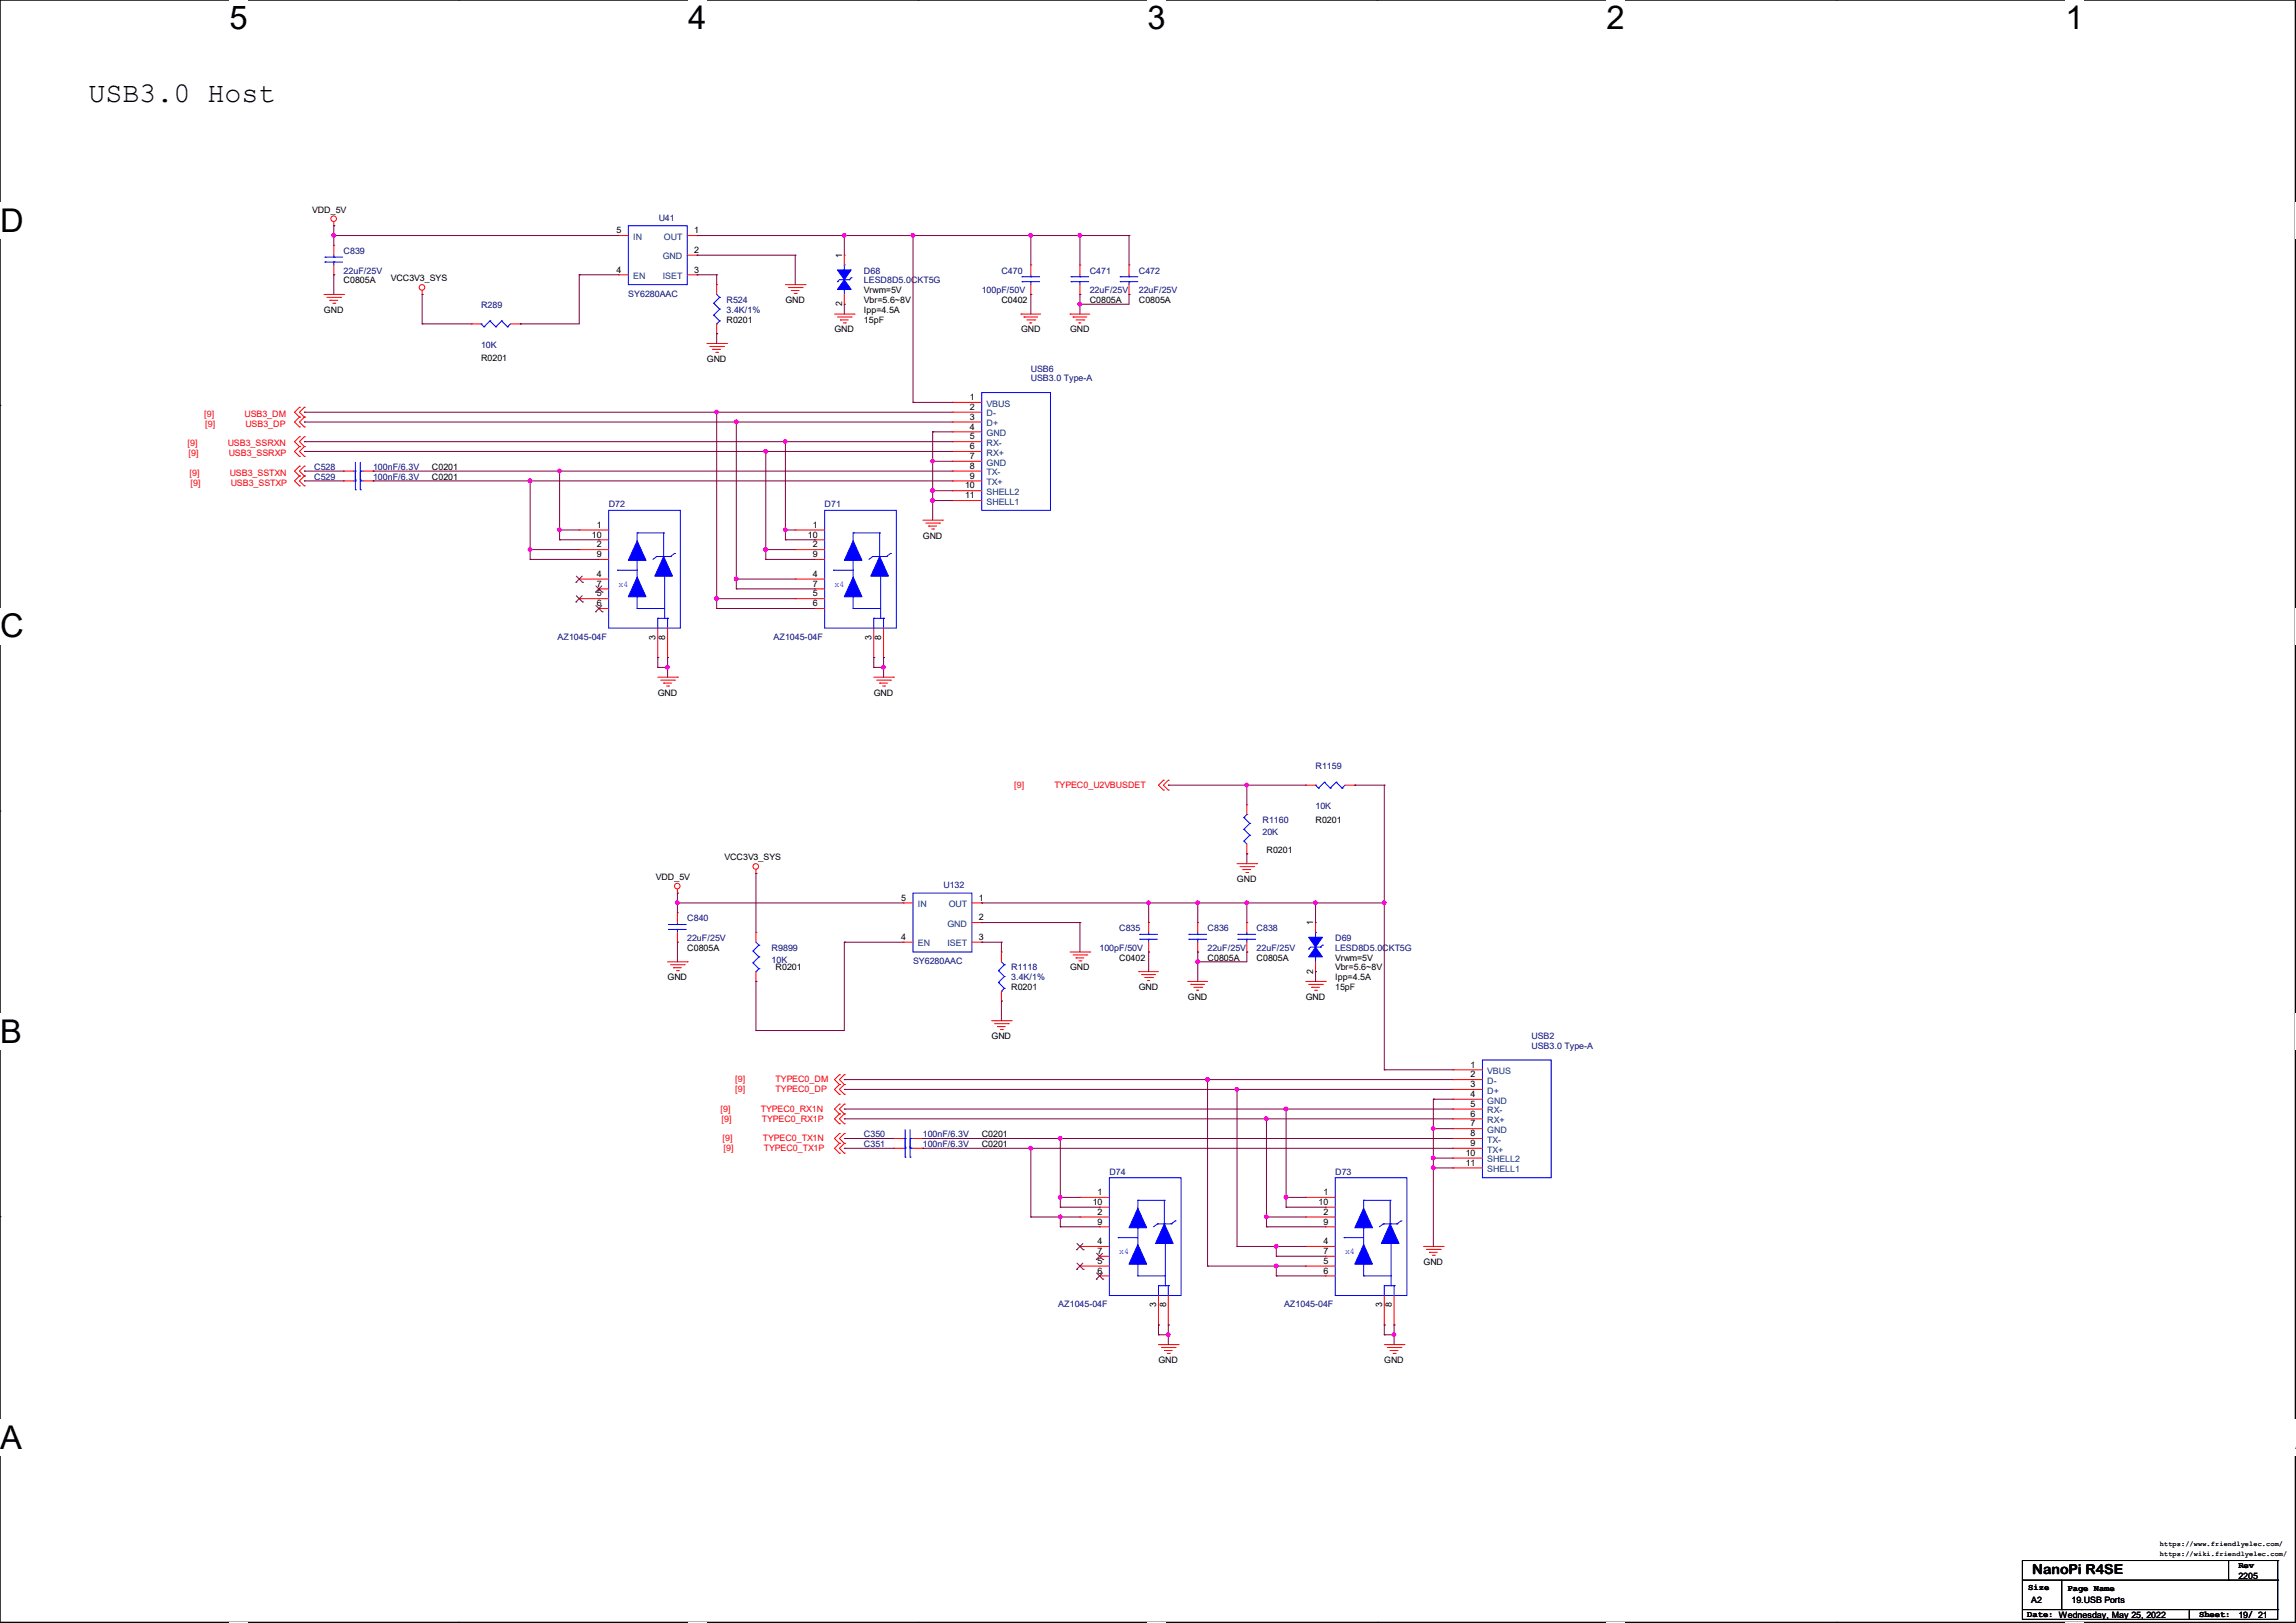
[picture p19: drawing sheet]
<svg xmlns="http://www.w3.org/2000/svg" width="297mm" height="210mm" viewBox="0 0 297 210" stroke-linecap="round" stroke-linejoin="round" font-family="sans-serif">
<defs><g id="words">
<g font-size="4.2">
<text x="29.7" y="3.8">5</text>
<text x="89" y="3.8">4</text>
<text x="148.4" y="3.8">3</text>
<text x="207.8" y="3.8">2</text>
<text x="267.2" y="3.8">1</text>
<text x="0" y="30">D</text>
<text x="0" y="82.5">C</text>
<text x="0" y="135">B</text>
<text x="0" y="187.5">A</text>
<text x="296.9" y="187.5">A</text>
</g>
<text font-size="3.7" x="11.4" y="13.2">USB3.0 Host</text>
<text font-size="1.8" x="262.9" y="203.6">NanoPi R4SE</text>
<g font-size="1.1">
<text x="40.4" y="27.5">VDD_5V</text>
<text x="79.8" y="35.3">4</text>
<text x="79.8" y="30.2">5</text>
<text x="89.8" y="30.2">1</text>
<text x="89.8" y="32.7">2</text>
<text x="89.8" y="35.3">3</text>
<text x="108.9" y="33.4" transform="rotate(-90 108.9 33.4)">1</text>
<text x="41.9" y="40.5">GND</text>
<text x="44.4" y="36.7">C0805A</text>
<text x="50.5" y="36.4">VCC3V3_SYS</text>
<text x="94" y="41.7">R0201</text>
<text x="101.6" y="39.2">GND</text>
<text x="108.9" y="39.6" transform="rotate(-90 108.9 39.6)">2</text>
<text x="111.8" y="37.9">Vrwm=5V</text>
<text x="111.8" y="39.2">Vbr=5.6~8V</text>
<text x="111.8" y="40.5">Ipp=4.5A</text>
<text x="111.8" y="41.7">15pF</text>
<text x="129.5" y="39.2">C0402</text>
<text x="141" y="39.2">C0805A</text>
<text x="147.3" y="39.2">C0805A</text>
<text x="62.2" y="46.7">R0201</text>
<text x="91.4" y="46.8">GND</text>
<text x="107.9" y="43">GND</text>
<text x="132.1" y="43">GND</text>
<text x="138.4" y="43">GND</text>
<text x="125.5" y="51.8">1</text>
<text x="125.5" y="53">2</text>
<text x="125.5" y="54.3">3</text>
<text x="125.5" y="55.6">4</text>
<text x="125.5" y="56.9">5</text>
<text x="125.5" y="58.1">6</text>
<text x="125.5" y="59.4">7</text>
<text x="55.9" y="62.1">C0201</text>
<text x="55.9" y="60.8">C0201</text>
<text x="124.8" y="63.2">10</text>
<text x="124.8" y="64.5">11</text>
<text x="125.5" y="60.7">8</text>
<text x="125.5" y="61.9">9</text>
<text x="76.6" y="69.6">10</text>
<text x="77.2" y="68.3">1</text>
<text x="77.2" y="70.8">2</text>
<text x="104.5" y="69.6">10</text>
<text x="105.2" y="68.3">1</text>
<text x="105.2" y="70.8">2</text>
<text x="119.4" y="69.7">GND</text>
<text x="77.2" y="74.6">4</text>
<text x="77.2" y="77.2">5</text>
<text x="77.2" y="75.9">7</text>
<text x="77.2" y="72.1">9</text>
<text x="105.2" y="74.6">4</text>
<text x="105.2" y="77.2">5</text>
<text x="105.2" y="75.9">7</text>
<text x="105.2" y="72.1">9</text>
<text x="77.2" y="78.4">6</text>
<text x="84.8" y="82.8" transform="rotate(-90 84.8 82.8)">3</text>
<text x="86.1" y="82.8" transform="rotate(-90 86.1 82.8)">8</text>
<text x="105.2" y="78.4">6</text>
<text x="112.7" y="82.8" transform="rotate(-90 112.7 82.8)">3</text>
<text x="114" y="82.8" transform="rotate(-90 114 82.8)">8</text>
<text x="85.1" y="90">GND</text>
<text x="113" y="90">GND</text>
<text x="170.2" y="106.5">R0201</text>
<text x="84.8" y="113.9">VDD_5V</text>
<text x="93.7" y="111.3">VCC3V3_SYS</text>
<text x="163.8" y="110.3">R0201</text>
<text x="116.6" y="116.5">5</text>
<text x="126.6" y="116.5">1</text>
<text x="126.6" y="119.1">2</text>
<text x="160" y="114.1">GND</text>
<text x="169.9" y="119.8" transform="rotate(-90 169.9 119.8)">1</text>
<text x="88.9" y="123">C0805A</text>
<text x="100.3" y="125.6">R0201</text>
<text x="116.6" y="121.6">4</text>
<text x="126.6" y="121.6">3</text>
<text x="138.4" y="125.6">GND</text>
<text x="144.8" y="124.3">C0402</text>
<text x="156.2" y="124.3">C0805A</text>
<text x="162.6" y="124.3">C0805A</text>
<text x="169.9" y="126" transform="rotate(-90 169.9 126)">2</text>
<text x="172.7" y="124.3">Vrwm=5V</text>
<text x="172.7" y="125.6">Vbr=5.6~8V</text>
<text x="86.4" y="126.8">GND</text>
<text x="130.8" y="128.1">R0201</text>
<text x="147.3" y="128.1">GND</text>
<text x="153.7" y="129.4">GND</text>
<text x="168.9" y="129.4">GND</text>
<text x="172.7" y="126.8">Ipp=4.5A</text>
<text x="172.7" y="128.1">15pF</text>
<text x="128.3" y="134.5">GND</text>
<text x="190.2" y="138.1">1</text>
<text x="190.2" y="139.4">2</text>
<text x="190.2" y="140.7">3</text>
<text x="190.2" y="141.9">4</text>
<text x="190.2" y="143.2">5</text>
<text x="127" y="148.4">C0201</text>
<text x="127" y="147.2">C0201</text>
<text x="189.6" y="149.6">10</text>
<text x="190.2" y="144.5">6</text>
<text x="190.2" y="145.8">7</text>
<text x="190.2" y="147">8</text>
<text x="190.2" y="148.3">9</text>
<text x="141.3" y="155.9">10</text>
<text x="142" y="154.6">1</text>
<text x="170.6" y="155.9">10</text>
<text x="171.2" y="154.6">1</text>
<text x="189.6" y="150.8">11</text>
<text x="142" y="157.2">2</text>
<text x="142" y="161">4</text>
<text x="142" y="158.5">9</text>
<text x="171.2" y="157.2">2</text>
<text x="171.2" y="161">4</text>
<text x="171.2" y="158.5">9</text>
<text x="142" y="163.5">5</text>
<text x="142" y="164.8">6</text>
<text x="142" y="162.3">7</text>
<text x="171.2" y="163.5">5</text>
<text x="171.2" y="164.8">6</text>
<text x="171.2" y="162.3">7</text>
<text x="184.1" y="163.7">GND</text>
<text x="149.6" y="169.2" transform="rotate(-90 149.6 169.2)">3</text>
<text x="150.8" y="169.2" transform="rotate(-90 150.8 169.2)">8</text>
<text x="178.8" y="169.2" transform="rotate(-90 178.8 169.2)">3</text>
<text x="180" y="169.2" transform="rotate(-90 180 169.2)">8</text>
<text x="149.9" y="176.4">GND</text>
<text x="179.1" y="176.4">GND</text>
<text x="289.6" y="202.9">Rev</text>
<text x="262.3" y="209.3">Date: Wednesday, May 25, 2022</text>
<text x="262.4" y="205.7">Size</text>
<text x="262.8" y="207.5">A2</text>
<text x="267.5" y="205.8">Page Name</text>
<text x="268" y="207.5">19.USB Ports</text>
<text x="284.5" y="209.3">Sheet:</text>
<text x="289.6" y="204.3">2205</text>
<text x="289.6" y="209.4">19/ 21</text>
</g>
<g font-size="1.1" fill="#00007f">
<text x="85.2" y="28.5">U41</text>
<text x="44.4" y="32.9">C839</text>
<text x="44.4" y="35.4">22uF/25V</text>
<text x="111.8" y="35.4">D68</text>
<text x="129.5" y="35.4">C470</text>
<text x="141" y="35.4">C471</text>
<text x="147.3" y="35.4">C472</text>
<text x="62.2" y="39.8">R289</text>
<text x="81.3" y="38.4">SY6280AAC</text>
<text x="94" y="39.2">R524</text>
<text x="94" y="40.5">3.4K/1%</text>
<text x="111.8" y="36.7">LESD8D5.0CKT5G</text>
<text x="127" y="37.9">100pF/50V</text>
<text x="141" y="37.9">22uF/25V</text>
<text x="147.3" y="37.9">22uF/25V</text>
<text x="62.2" y="45">10K</text>
<text x="133.3" y="48.1">USB6</text>
<text x="133.3" y="49.4">USB3.0 Type-A</text>
<text x="40.6" y="62.1">C529</text>
<text x="40.6" y="60.8">C528</text>
<text x="48.3" y="62.1">100nF/6.3V</text>
<text x="48.3" y="60.8">100nF/6.3V</text>
<text x="78.7" y="65.6">D72</text>
<text x="106.7" y="65.6">D71</text>
<text x="72.1" y="82.8">AZ1045-04F</text>
<text x="100.1" y="82.8">AZ1045-04F</text>
<text x="170.2" y="99.5">R1159</text>
<text x="163.3" y="106.5">R1160</text>
<text x="170.2" y="104.7">10K</text>
<text x="163.3" y="108">20K</text>
<text x="88.9" y="119.2">C840</text>
<text x="122" y="114.9">U132</text>
<text x="88.9" y="121.8">22uF/25V</text>
<text x="99.8" y="123">R9899</text>
<text x="99.8" y="124.5">10K</text>
<text x="118.1" y="124.8">SY6280AAC</text>
<text x="130.8" y="125.6">R1118</text>
<text x="142.2" y="123">100pF/50V</text>
<text x="144.8" y="120.5">C835</text>
<text x="156.2" y="120.5">C836</text>
<text x="156.2" y="123">22uF/25V</text>
<text x="162.6" y="120.5">C838</text>
<text x="162.6" y="123">22uF/25V</text>
<text x="172.7" y="121.8">D69</text>
<text x="172.7" y="123">LESD8D5.0CKT5G</text>
<text x="130.8" y="126.8">3.4K/1%</text>
<text x="198.1" y="134.5">USB2</text>
<text x="198.1" y="135.7">USB3.0 Type-A</text>
<text x="111.8" y="148.4">C351</text>
<text x="111.8" y="147.2">C350</text>
<text x="119.4" y="148.4">100nF/6.3V</text>
<text x="119.4" y="147.2">100nF/6.3V</text>
<text x="143.5" y="152">D74</text>
<text x="172.7" y="152">D73</text>
<text x="136.9" y="169.1">AZ1045-04F</text>
<text x="166.1" y="169.1">AZ1045-04F</text>
</g>
<g font-size="1.1" fill="#003f7f">
<text x="81.9" y="31">IN</text>
<text x="85.7" y="33.6">GND</text>
<text x="85.9" y="31">OUT</text>
<text x="81.9" y="36.1">EN</text>
<text x="85.7" y="36.1">ISET</text>
<text x="127.6" y="52.6">VBUS</text>
<text x="127.6" y="53.9">D-</text>
<text x="127.6" y="55.2">D+</text>
<text x="127.6" y="56.4">GND</text>
<text x="127.6" y="57.7">RX-</text>
<text x="127.6" y="59">RX+</text>
<text x="127.6" y="60.2">GND</text>
<text x="127.6" y="61.5">TX-</text>
<text x="127.6" y="62.8">TX+</text>
<text x="127.6" y="64.1">SHELL2</text>
<text x="127.6" y="65.3">SHELL1</text>
<text x="118.7" y="117.4">IN</text>
<text x="122.6" y="119.9">GND</text>
<text x="122.7" y="117.4">OUT</text>
<text x="118.7" y="122.5">EN</text>
<text x="122.6" y="122.5">ISET</text>
<text x="192.4" y="139">VBUS</text>
<text x="192.4" y="140.3">D-</text>
<text x="192.4" y="141.5">D+</text>
<text x="192.4" y="142.8">GND</text>
<text x="192.4" y="144.1">RX-</text>
<text x="192.4" y="145.3">RX+</text>
<text x="192.4" y="146.6">GND</text>
<text x="192.4" y="147.9">TX-</text>
<text x="192.4" y="149.1">TX+</text>
<text x="192.4" y="150.4">SHELL2</text>
<text x="192.4" y="151.7">SHELL1</text>
</g>
<g font-size="1.1" fill="#f00">
<text x="26.4" y="53.9">[9]</text>
<text x="31.6" y="53.9">USB3_DM</text>
<text x="24.3" y="57.7">[9]</text>
<text x="24.4" y="59">[9]</text>
<text x="26.5" y="55.2">[9]</text>
<text x="29.5" y="57.7">USB3_SSRXN</text>
<text x="29.6" y="59">USB3_SSRXP</text>
<text x="31.7" y="55.2">USB3_DP</text>
<text x="24.5" y="61.6">[9]</text>
<text x="24.6" y="62.8">[9]</text>
<text x="29.7" y="61.6">USB3_SSTXN</text>
<text x="29.8" y="62.8">USB3_SSTXP</text>
<text x="131.2" y="101.9">[9]</text>
<text x="136.4" y="101.9">TYPEC0_U2VBUSDET</text>
<text x="93.2" y="143.9">[9]</text>
<text x="95.1" y="140">[9]</text>
<text x="95.1" y="141.3">[9]</text>
<text x="98.4" y="143.9">TYPEC0_RX1N</text>
<text x="100.3" y="140">TYPEC0_DM</text>
<text x="100.3" y="141.3">TYPEC0_DP</text>
<text x="93.3" y="145.1">[9]</text>
<text x="93.5" y="147.7">[9]</text>
<text x="93.6" y="148.9">[9]</text>
<text x="98.5" y="145.1">TYPEC0_RX1P</text>
<text x="98.7" y="147.7">TYPEC0_TX1N</text>
<text x="98.8" y="148.9">TYPEC0_TX1P</text>
</g>
<g font-size="1.1" fill="#00f">
<text x="80" y="75.9">x4</text>
<text x="107.9" y="75.9">x4</text>
<text x="144.8" y="162.3">x4</text>
<text x="174" y="162.3">x4</text>
</g>
<g font-size=".9">
<text x="279.4" y="201.4">https://wiki.friendlyelec.com/</text>
<text x="279.4" y="200.1">https://www.friendlyelec.com/</text>
</g>
</g></defs>
<path d="M0 0h296.9v209.9h-296.9z" fill="none" stroke="#000" stroke-width=".13"/>
<g fill="#fff">
<path d="M29.7 0h2.3v4.7h-2.3z"/>
<path d="M29.7 209.9h2.3v.1h-2.3z"/>
</g>
<path d="M59.4 0h.1M59.4 209.9h.1" fill="none" stroke="#000" stroke-width=".13"/>
<g fill="#fff">
<path d="M89 0h2.4v4.7h-2.4z"/>
<path d="M89 209.9h2.4v.1h-2.4z"/>
</g>
<path d="M118.7 0h.1M118.7 209.9h.1" fill="none" stroke="#000" stroke-width=".13"/>
<g fill="#fff">
<path d="M148.4 0h2.4v4.7h-2.4z"/>
<path d="M148.4 209.9h2.4v.1h-2.4z"/>
</g>
<path d="M178.1 0h.1M178.1 209.9h.1" fill="none" stroke="#000" stroke-width=".13"/>
<g fill="#fff">
<path d="M207.8 0h2.4v4.7h-2.4z"/>
<path d="M207.8 209.9h2.4v.1h-2.4z"/>
</g>
<path d="M237.5 0h.1M237.5 209.9h.1" fill="none" stroke="#000" stroke-width=".13"/>
<g fill="#fff">
<path d="M267.2 0h2.4v4.7h-2.4z"/>
<path d="M267.2 209.9h2.4v.1h-2.4z"/>
<path d="M0 26.2h3v4.7h-3z"/>
<path d="M296.9 26.2h.1v4.7h-.1z"/>
<path d="M0 78.7h3v4.7h-3z"/>
<path d="M296.9 78.7h.1v4.7h-.1z"/>
</g>
<path d="M0 52.5h.1M296.9 52.5h.1" fill="none" stroke="#000" stroke-width=".13"/>
<g fill="#fff">
<path d="M0 131.1h2.8v4.8h-2.8z"/>
<path d="M296.9 131.1h.1v4.8h-.1z"/>
</g>
<path d="M0 104.9h.1M296.9 104.9h.1" fill="none" stroke="#000" stroke-width=".13"/>
<g fill="#fff">
<path d="M0 183.6h2.8v4.8h-2.8z"/>
<path d="M296.8 183.6h.2v4.8h-.2z"/>
</g>
<g fill="none" stroke="#000" stroke-width=".13">
<path d="M0 157.4h.1M296.9 157.4h.1M261.6 209.6h.1M261.6 201.9h.1M261.6 204.5h33M261.6 201.9v7.7M261.6 208.3h33M261.6 201.9h33M266.7 208.3h.1M266.7 204.5v3.8M269.2 208.3h.1M283.2 209.6h.1"/>
<path d="M283.2 208.3v1.3M288.3 204.5h.1M288.3 201.9v2.6M294.6 204.5h.1M294.6 201.9h.1M294.6 208.3h.1M294.6 201.9v7.7h-33"/>
</g>
<g fill="none" stroke="#f00" stroke-width=".13">
<path d="M41.9 38.1h2.6M42.3 38.5h1.8M42.7 38.9h.1M42.7 38.9h1M43.1 39.2h.2M43.2 29.2h.1M43.2 31.7h.1M43.2 35.6h.1M43.2 28.7v.5M43.2 31.7v1.3M43.2 34.3v1.3M43.3 39.2h.1"/>
<path d="M44.1 38.5h.1M44.5 38.1h.1M54.6 38.1h.1M54.6 37.6v.5M80 35.6h.1M80 30.5h.1M80 30.5h1.3M80 35.6h1.3M88.9 30.5h1.3M88.9 33h1.3M88.9 35.6h1.3M90.2 30.5h.1"/>
<path d="M90.2 33h.1M90.2 35.6h.1M92.7 36.8h.1M92.7 36.8v1.3M101.6 36.8h2.5M102 37.2h1.8M102.4 37.6h.1M102.4 37.6h1M102.7 38h.3M103 38h.1M103.8 37.2h.1M104.1 36.8h.1"/>
<path d="M109.2 33h.1M109.2 39.4h.1M109.2 33v1.3M109.2 38.1v1.3M133.4 34.3h.1M133.4 38.1h.1M133.4 34.3v1.3M133.4 36.8v1.3M139.7 34.3h.1M139.7 38.1h.1M139.7 34.3v1.3M139.7 36.8v1.3"/>
<path d="M146.1 34.3h.1M146.1 38.1h.1M146.1 34.3v1.3M146.1 36.8v1.3M38.7 56.5h.1M38.7 57.8h.1M38.7 59.1h.1M38.7 52.7h.1M38.7 54h.1M38.7 55.2h.1M38.7 56.5l-.6 .6 .6 .7M38.7 57.8l-.6 .6 .6 .7"/>
<path d="M38.7 52.7l-.6 .6 .6 .7M38.7 54l-.6 .6 .6 .6M39.4 56.5h.1M39.4 57.8h.1M39.4 59.1h.1M39.4 52.7h.1M39.4 54h.1M39.4 55.2h.1M39.4 56.5l-.7 .6 .7 .7M39.4 57.8l-.7 .6 .7 .7M39.4 52.7l-.7 .6 .7 .7M39.4 54l-.7 .6 .7 .6"/>
<path d="M61 41.9h.1M61 41.9h1.2M66 41.9h1.3M67.3 41.9h.1M91.4 44.4h2.6M91.8 44.8h1.8M92.2 45.2h.1M92.2 45.2h1M92.6 45.6h.2M92.7 43.2h.1M92.7 41.9v1.3M92.8 45.6h.1"/>
<path d="M93.6 44.8h.1M94 44.4h.1M108 40.6h2.5M108.3 41h1.8M108.7 41.4h.1M108.7 41.4h1M109.1 41.8h.2M109.3 41.8h.1M110.1 41h.1M110.5 40.6h.1M123.2 52.1h.1M123.2 53.3h.1"/>
<path d="M123.2 54.6h.1M123.2 55.9h.1M123.2 57.1h.1M123.2 58.4h.1M123.2 59.7h.1M123.2 52.1h3.8M123.2 53.3h3.8M123.2 54.6h3.8M123.2 55.9h3.8M123.2 57.1h3.8M123.2 58.4h3.8M123.2 59.7h3.8"/>
<path d="M132.1 40.6h.1M132.1 40.6h2.5M132.5 41h.1M132.5 41h1.7M132.8 41.4h1.1M133.2 41.8h.1M133.2 41.8h.3M133.9 41.4h.1M138.4 40.6h.1M138.4 40.6h2.6M138.8 41h.1M138.8 41h1.8"/>
<path d="M139.2 41.4h1M139.6 41.8h.1M139.6 41.8h.2M140.2 41.4h.1M38.7 61.6h.1M38.7 62.9h.1M38.7 60.3h.1M38.7 61.6l-.6 .6 .6 .7M38.7 60.3l-.6 .7 .6 .6M39.4 61.6h.1M39.4 62.9h.1M39.4 60.3h.1"/>
<path d="M39.4 61.6l-.7 .6 .7 .7M39.4 60.3l-.7 .7 .7 .6M44.5 62.2h.1M44.5 61h.1M44.5 62.2h1.2M44.5 61h1.2M47 62.2h1.3M47 61h1.3M48.3 62.2h.1M48.3 61h.1M74.9 68.6h.1M74.9 71.1h.1"/>
<path d="M74.9 74.9h.1M74.9 77.5h.1M74.9 68.6h3.8M74.9 71.1h3.8M74.9 74.9h3.8M74.9 77.5h3.8M77.5 78.7h.1M77.5 76.2h.1M77.5 72.4h.1M77.5 69.9h.1M77.5 78.7h1.2M77.5 76.2h1.2"/>
<path d="M77.5 72.4h1.2M77.5 69.9h1.2M102.9 68.6h.1M102.9 71.1h.1M102.9 74.9h.1M102.9 77.5h.1M102.9 68.6h3.8M102.9 71.1h3.8M102.9 74.9h3.8M102.9 77.5h3.8M105.4 78.7h.1M105.4 76.2h.1"/>
<path d="M105.4 72.4h.1M105.4 69.9h.1M105.4 78.7h1.3M105.4 76.2h1.3M105.4 72.4h1.3M105.4 69.9h1.3M119.4 67.3h2.5M119.8 67.7h1.7M120.1 68.1h.1M120.1 68.1h1.1M120.5 68.5h.3M120.8 68.5h.1"/>
<path d="M121.5 67.7h.1M121.9 67.3h.1M123.2 61h.1M123.2 62.2h.1M123.2 63.5h.1M123.2 64.8h.1M123.2 62.2h3.8M123.2 61h3.8M123.2 63.5h3.8M123.2 64.8h3.8M85.1 85.1h.1M85.1 87.6h2.5"/>
<path d="M85.1 81.3v3.8M85.5 88h1.7M85.9 88.4h.1M85.9 88.4h1M86.2 88.8h.3M86.4 85.1h.1M86.4 81.3v3.8M86.5 88.8h.1M87.2 88h.1M87.6 87.6h.1M113 85.1h.1M113 87.6h2.6"/>
<path d="M113 81.3v3.8M113.4 88h1.8M113.8 88.4h.1M113.8 88.4h1M114.2 88.8h.2M114.3 85.1h.1M114.3 81.3v3.8M114.4 88.8h.1M115.2 88h.1M115.6 87.6h.1M87.6 115.6h.1M87.6 118.1h.1"/>
<path d="M87.6 115.1v.5M87.6 118.1v1.3M97.8 113h.1M97.8 112.5v.5M116.8 116.8h.1M116.8 116.8h1.3M125.7 116.8h1.3M125.7 119.4h1.3M127 116.8h.1M127 119.4h.1M148.6 119.4h.1M148.6 119.4v1.3"/>
<path d="M150.5 102.2h.1M150.5 101h.1M150.5 101l-.6 .6 .6 .6M151.1 102.2h.1M151.1 101h.1M151.1 101l-.6 .6 .6 .6M154.9 119.4h.1M154.9 119.4v1.3M160 111.8h2.6M160.4 112.1h1.8M160.8 112.5h.1M160.8 112.5h1"/>
<path d="M161.2 112.9h.2M161.3 119.4h.1M161.3 110.5h.1M161.3 104.1h.1M161.3 104.1v1.3M161.3 109.2v1.3M161.3 119.4v1.3M161.4 112.9h.1M162.2 112.1h.1M162.6 111.8h.1M168.9 101.6h.1M168.9 101.6h1.3"/>
<path d="M170.2 119.4h.1M170.2 119.4v1.3M174 101.6h1.3M175.3 101.6h.1M86.4 124.5h2.5M86.7 124.8h1.8M87.1 125.2h.1M87.1 125.2h1M87.5 125.6h.3M87.6 121.9h.1M87.6 120.7v1.2M87.8 125.6h.1"/>
<path d="M88.5 124.8h.1M88.9 124.5h.1M97.8 120.7h.1M97.8 127h.1M97.8 120.7v1.2M97.8 125.7v1.3M108.6 139.1h.1M108.6 139.1l-.6 .6 .6 .6M109.2 139.1h.1M109.2 139.1l-.6 .6 .6 .6M116.8 121.9h.1M116.8 121.9h1.3"/>
<path d="M125.7 121.9h1.3M127 121.9h.1M128.3 132.1h2.5M128.7 132.5h1.7M129 132.8h.1M129 132.8h1M129.4 133.2h.3M129.5 123.2h.1M129.5 129.5h.1M129.5 123.2v1.3M129.5 128.3v1.2M129.7 133.2h.1"/>
<path d="M130.4 132.5h.1M130.8 132.1h.1M138.4 123.2h2.6M138.8 123.6h1.8M139.2 124h.1M139.2 124h1M139.6 124.3h.2M139.8 124.3h.1M140.6 123.6h.1M141 123.2h.1M147.3 125.7h.1M147.3 125.7h2.6"/>
<path d="M147.7 126.1h.1M147.7 126.1h1.8M148.1 126.5h1M148.5 126.9h.1M148.5 126.9h.2M148.6 123.2h.1M148.6 121.9v1.3M149.1 126.5h.1M153.7 127h.1M153.7 127h2.5M154.1 127.4h.1M154.1 127.4h1.7"/>
<path d="M154.4 127.8h1M154.8 128.1h.1M154.8 128.1h.3M154.9 123.2h.1M154.9 121.9v1.3M155.4 127.8h.1M161.3 123.2h.1M161.3 121.9v1.3M168.9 127h2.6M169.3 127.4h1.8M169.7 127.8h.1M169.7 127.8h1"/>
<path d="M170.1 128.1h.2M170.2 125.7h.1M170.2 124.5v1.2M170.3 128.1h.1M171.1 127.4h.1M171.5 127h.1M188 138.4h.1M188 139.7h.1M188 138.4h3.8M188 139.7h3.8M108.6 140.3h.1M108.6 141.6h.1"/>
<path d="M108.6 145.4h.1M108.6 144.1h.1M108.6 142.9h.1M108.6 149.2h.1M108.6 148h.1M108.6 146.7h.1M108.6 140.3l-.6 .7 .6 .6M108.6 144.1l-.6 .7 .6 .6M108.6 142.9l-.6 .6 .6 .6M108.6 148l-.6 .6 .6 .6M108.6 146.7l-.6 .6 .6 .7M109.2 140.3h.1"/>
<path d="M109.2 141.6h.1M109.2 145.4h.1M109.2 144.1h.1M109.2 142.9h.1M109.2 149.2h.1M109.2 148h.1M109.2 146.7h.1M109.2 140.3l-.6 .7 .6 .6M109.2 144.1l-.6 .7 .6 .6M109.2 142.9l-.6 .6 .6 .6M109.2 148l-.6 .6 .6 .6M109.2 146.7l-.6 .6 .6 .7"/>
<path d="M115.6 148.6h.1M115.6 147.3h.1M115.6 147.3h1.2M115.6 148.6h1.2M118.1 147.3h1.3M118.1 148.6h1.3M119.4 148.6h.1M119.4 147.3h.1M139.7 154.9h.1M139.7 157.5h.1M139.7 154.9h3.8M139.7 157.5h3.8"/>
<path d="M142.2 158.8h.1M142.2 156.2h.1M142.2 158.8h1.3M142.2 156.2h1.3M168.9 154.9h.1M168.9 157.5h.1M168.9 154.9h3.8M168.9 157.5h3.8M171.5 158.8h.1M171.5 156.2h.1M171.5 158.8h1.2M171.5 156.2h1.2"/>
<path d="M188 141h.1M188 142.2h.1M188 143.5h.1M188 144.8h.1M188 146.1h.1M188 147.3h.1M188 148.6h.1M188 149.9h.1M188 151.1h.1M188 141h3.8M188 142.2h3.8M188 143.5h3.8"/>
<path d="M188 144.8h3.8M188 146.1h3.8M188 147.3h3.8M188 148.6h3.8M188 149.9h3.8M188 151.1h3.8M139.7 161.3h.1M139.7 163.8h.1M139.7 161.3h3.8M139.7 163.8h3.8M142.2 165.1h.1M142.2 162.6h.1"/>
<path d="M142.2 165.1h1.3M142.2 162.6h1.3M149.9 171.5h.1M149.9 174h2.5M149.9 167.6v3.9M150.2 174.4h1.8M150.6 174.8h.1M150.6 174.8h1M151 175.1h.3M151.1 171.5h.1M151.1 167.6v3.9M151.3 175.1h.1"/>
<path d="M152 174.4h.1M152.4 174h.1M168.9 161.3h.1M168.9 163.8h.1M168.9 161.3h3.8M168.9 163.8h3.8M171.5 165.1h.1M171.5 162.6h.1M171.5 165.1h1.2M171.5 162.6h1.2M179.1 171.5h.1M179.1 174h2.5"/>
<path d="M179.1 167.6v3.9M179.5 174.4h1.7M179.8 174.8h.1M179.8 174.8h1M180.2 175.1h.3M180.3 171.5h.1M180.3 167.6v3.9M180.5 175.1h.1M181.2 174.4h.1M181.6 174h.1M184.2 161.3h2.5M184.5 161.7h1.8"/>
<path d="M184.9 162.1h.1M184.9 162.1h1M185.3 162.4h.2M185.5 162.4h.1M186.3 161.7h.1M186.7 161.3h.1"/>
<circle cx="43.2" cy="28.3" r=".36"/>
<circle cx="54.6" cy="37.2" r=".36"/>
<circle cx="87.6" cy="114.7" r=".36"/>
<circle cx="97.8" cy="112.1" r=".36"/>
</g>
<g fill="none" stroke="#00f" stroke-width=".13">
<path d="M42 33.9h.1M42 33.3h.1M42 33.9h2.3M42 33.3h2.3M43.2 33.3h.1M43.2 33.9h.1M43.2 33v.3M43.2 33.9v.4M81.3 29.2h7.6v7.6h-7.6zM92.3 39.2h.1M92.3 39.2l.8 .8M92.7 38.1l.4 .4"/>
<path d="M93.1 38.5h.1M93.1 38.5l-.8 .7M108.3 36.4h.1M109.2 37h.1M109.2 34.3h.1M109.2 34.3v1.1M109.2 37v1.1M109.9 36.2h.1M109.9 36.2h-1.3l-.3 .2M110.1 35.9h.1M110.1 35.9l-.2 .3M132.2 36.4h.1"/>
<path d="M132.2 35.8h.1M132.2 36.4h2.3M132.2 35.8h2.3M133.4 35.8h.1M133.4 36.4h.1M133.4 35.6v.2M133.4 36.4v.4M138.6 36.4h.1M138.6 35.8h.1M138.6 36.4h2.2M138.6 35.8h2.2M139.7 35.8h.1"/>
<path d="M139.7 36.4h.1M139.7 35.6v.2M139.7 36.4v.4M144.9 36.4h.1M144.9 35.8h.1M144.9 36.4h2.3M144.9 35.8h2.3M146.1 35.8h.1M146.1 36.4h.1M146.1 35.6v.2M146.1 36.4v.4M46 59.8v3.6"/>
<path d="M46.6 59.8v3.6M62.2 41.9h.1M62.2 41.9l.4 .4M62.6 42.3h.1M63.4 41.5h.1M63.4 41.5l.7 .8M63.4 41.5l-.8 .8M64.1 42.3h.1M64.9 41.5h.1M64.9 41.5l.8 .8M64.9 41.5l-.8 .8M65.7 42.3h.1"/>
<path d="M66 41.9l-.3 .4M92.3 40.8h.1M92.3 40.8l.8 .7M92.7 41.9h.1M93.1 40h.1M93.1 41.5h.1M93.1 40l-.8 .8M93.1 41.5l-.4 .4M127 50.8h8.9v15.2h-8.9zM45.7 62.2h.3M45.7 61h.3M46 62.2h.1"/>
<path d="M46 63.4h.1M46 61h.1M46 62.1h.1M46.6 63.4h.1M46.6 62.2h.1M46.6 62.1h.1M46.6 61h.1M46.6 62.2h.4M46.6 61h.4M78.7 66h9.3v15.3h-9.3zM79.9 73.8h.1M79.9 73.8h2.5"/>
<path d="M82.4 72.5h.1M82.4 69h.1M82.4 78.7h.1M82.4 77.2h.1M82.4 69v1M82.4 72.5v2.3M82.4 77.2v1.5M82.4 69h3.5M82.4 78.7h3.6M85 72h.1M85 72h1.7M85 72l-.5 .4"/>
<path d="M85.9 69h.1M85.9 72h.1M85.9 69v3M86 74.5v5.5M86.7 72h.1M87.2 71.6h.1M87.2 71.6l-.5 .4M106.7 66h9.3v15.3h-9.3zM107.8 73.8h.1M107.8 73.8h2.6M110.4 72.5h.1M110.4 69h.1"/>
<path d="M110.4 78.7h.1M110.4 77.2h.1M110.4 69h3.4M110.4 78.7h3.5M110.4 69v1M110.4 72.5v2.3M110.4 77.2v1.5M112.9 72h.1M112.9 72h1.8M112.9 72l-.5 .4M113.8 69h.1M113.8 72h.1"/>
<path d="M113.8 69v3M113.9 74.5v5.5M114.7 72h.1M115.2 71.6h.1M115.2 71.6l-.5 .4M85.1 80h.1M85.1 80v1.3M85.1 80h1.3M86 80h.1M86.4 80h.1M86.4 80v1.3M113 80h.1"/>
<path d="M113 80h1.3M113 80v1.3M113.9 80h.1M114.3 80h.1M114.3 80v1.3M86.5 119.6h.1M86.5 119.6h2.3M87.6 119.6h.1M87.6 119.4v.2M118.1 115.6h7.6v7.6h-7.6zM160.9 108.8h.1M160.9 107.3h.1"/>
<path d="M160.9 105.8h.1M160.9 108.8l.4 .4M160.9 107.3l.8 .8M160.9 105.8l.8 .8M161.3 105.4h.1M161.3 105.4l-.4 .4M161.7 108.1h.1M161.7 106.6h.1M161.7 108.1l-.8 .7M161.7 106.6l-.8 .7M170.2 101.6h.1M170.2 101.6l.4 .4"/>
<path d="M170.6 102h.1M171.3 101.2h.1M171.3 101.2l.8 .8M171.3 101.2l-.7 .8M172.1 102h.1M172.8 101.2h.1M172.8 101.2l.8 .8M172.8 101.2l-.7 .8M173.6 102h.1M174 101.6l-.4 .4M86.5 120.3h.1M86.5 120.3h2.3"/>
<path d="M87.6 120.3h.1M87.6 120.3v.4M97.4 123.1h.1M97.4 124.6h.1M97.4 123.1l.8 .7M97.4 124.6l.8 .7M97.8 125.7h.1M97.8 121.9l.4 .4M98.2 122.3h.1M98.2 123.8h.1M98.2 125.3h.1M98.2 122.3l-.8 .8"/>
<path d="M98.2 123.8l-.8 .8M98.2 125.3l-.4 .4M129.2 125.6h.1M129.2 127.1h.1M129.2 125.6l.7 .8M129.2 127.1l.7 .8M129.5 128.3h.1M129.5 124.5l.4 .3M129.9 124.8h.1M129.9 126.4h.1M129.9 127.9h.1M129.9 124.8l-.7 .8"/>
<path d="M129.9 126.4l-.7 .7M129.9 127.9l-.4 .4M147.4 121.5h.1M147.4 120.9h.1M147.4 121.5h2.3M147.4 120.9h2.3M148.6 120.9h.1M148.6 121.5h.1M148.6 120.7v.2M148.6 121.5v.4M153.8 121.5h.1M153.8 120.9h.1"/>
<path d="M153.8 121.5h2.3M153.8 120.9h2.3M154.9 120.9h.1M154.9 121.5h.1M154.9 120.7v.2M154.9 121.5v.4M160.1 121.5h.1M160.1 120.9h.1M160.1 121.5h2.3M160.1 120.9h2.3M161.3 120.9h.1M161.3 121.5h.1"/>
<path d="M161.3 120.7v.2M161.3 121.5v.4M169.3 122.8h.1M170.2 123.3h.1M170.2 120.7h.1M170.2 120.7v1.1M170.2 123.3v1.2M170.8 122.6h.1M170.8 122.6h-1.3l-.2 .2M171.1 122.3h.1M171.1 122.3l-.3 .3M191.8 137.2h8.9v15.2h-8.9z"/>
<path d="M116.8 148.6h.3M116.8 147.3h.3M117.1 148.6h.1M117.1 149.7h.1M117.1 147.3h.1M117.1 148.5h.1M117.1 146.2v3.5M117.7 149.7h.1M117.7 148.6h.1M117.7 148.5h.1M117.7 147.3h.1M117.7 148.6h.4"/>
<path d="M117.7 146.2v3.5M117.7 147.3h.4M143.5 152.4h9.3v15.2h-9.3zM147.2 158.9h.1M147.2 155.3h.1M147.2 155.3h3.4M147.2 155.3v1M147.2 158.9v2.3M149.7 158.4h.1M149.7 158.4h1.8M149.7 158.4l-.5 .4M150.6 155.3h.1"/>
<path d="M150.6 158.4h.1M150.6 155.3v3.1M151.5 158.4h.1M152 158h.1M152 158l-.5 .4M172.7 152.4h9.3v15.2h-9.3zM176.4 158.9h.1M176.4 155.3h.1M176.4 155.3v1M176.4 158.9v2.3M176.4 155.3h3.4M178.9 158.4h.1"/>
<path d="M178.9 158.4h1.8M178.9 158.4l-.5 .4M179.8 155.3h.1M179.8 158.4h.1M179.8 155.3v3.1M180.7 158.4h.1M181.2 158h.1M181.2 158l-.5 .4M144.7 160.1h.1M144.7 160.1h2.5M147.2 165.1h.1M147.2 163.6h.1"/>
<path d="M147.2 165.1h3.5M147.2 163.6v1.5M149.9 166.4h.1M149.9 166.4h1.2M149.9 166.4v1.2M150.7 166.4h.1M150.7 160.9v5.5M151.1 166.4h.1M151.1 166.4v1.2M173.9 160.1h.1M173.9 160.1h2.5M176.4 165.1h.1"/>
<path d="M176.4 163.6h.1M176.4 163.6v1.5M176.4 165.1h3.6M179.1 166.4h.1M179.1 166.4v1.2M179.1 166.4h1.2M180 166.4h.1M180 160.9v5.5M180.3 166.4h.1M180.3 166.4v1.2"/>
</g>
<g fill="#00f" stroke="#00f" stroke-width=".13">
<path d="M85.9 72l1.1 2.5h-2.3z" fill-rule="evenodd"/>
<path d="M82.4 70l1.2 2.5h-2.3z" fill-rule="evenodd"/>
<path d="M82.4 74.7l1.2 2.5h-2.3z" fill-rule="evenodd"/>
<path d="M179.8 158.4l1.2 2.5h-2.3z" fill-rule="evenodd"/>
<path d="M176.4 156.3l1.1 2.6h-2.2z" fill-rule="evenodd"/>
<path d="M176.4 161l1.1 2.6h-2.2z" fill-rule="evenodd"/>
<path d="M170.2 122.6l.9 1.2h-1.8z" fill-rule="evenodd"/>
<path d="M169.3 121.3h1.8l-.9 1.3z" fill-rule="evenodd"/>
<path d="M109.2 36.2l.9 1.3h-1.8z" fill-rule="evenodd"/>
<path d="M108.3 34.9h1.8l-.9 1.3z" fill-rule="evenodd"/>
<path d="M150.6 158.4l1.2 2.5h-2.3z" fill-rule="evenodd"/>
<path d="M147.2 156.3l1.1 2.6h-2.2z" fill-rule="evenodd"/>
<path d="M147.2 161l1.1 2.6h-2.2z" fill-rule="evenodd"/>
<path d="M113.8 72l1.1 2.5h-2.3z" fill-rule="evenodd"/>
<path d="M110.4 70l1.1 2.5h-2.3z" fill-rule="evenodd"/>
<path d="M110.4 74.7l1.1 2.5h-2.3z" fill-rule="evenodd"/>
</g>
<g fill="none" stroke="#7f3f00" stroke-width=".13">
<path d="M74.5 75.4h.1M74.5 77.9h.1M74.5 74.5l.9 .9M74.5 77.1l.9 .8M75.3 74.5l-.8 .9M75.3 77.1l-.8 .8M75.4 75.4h.1M75.4 77.9h.1M77 79.2h.1M77 76.6h.1M77.1 78.4l.8 .8M77.1 75.8l.8 .8"/>
<path d="M77.9 78.4l-.9 .8M77.9 75.8l-.9 .8M77.9 79.2h.1M77.9 76.6h.1M139.3 161.7h.1M139.3 164.3h.1M139.3 160.9l.8 .8M139.3 163.4l.8 .9M140.1 160.9l-.8 .8M140.1 163.4l-.8 .9M140.1 161.7h.1M140.1 164.3h.1"/>
<path d="M141.8 165.5h.1M141.8 163h.1M141.9 164.7l.8 .8M141.9 162.2l.8 .8M142.6 164.7l-.8 .8M142.6 162.2l-.8 .8M142.7 165.5h.1M142.7 163h.1"/>
</g>
<g fill="none" stroke="#7f003f" stroke-width=".13">
<path d="M43.2 29.2h.1M43.2 35.6h.1M43.2 30.5h.1M43.2 30.5h36.8M43.2 29.2v2.5M43.2 35.6v2.5M54.6 38.1h.1M54.6 38.1v3.8M74.9 35.6h.1M74.9 35.6h5.1M74.9 35.6v6.3h-7.6M90.2 30.5h.1"/>
<path d="M90.2 35.6h.1M90.2 33h.1M90.2 30.5h55.9M90.2 35.6h2.5M90.2 33h12.7M92.7 35.6h.1M92.7 35.6v1.2M102.9 33h.1M102.9 33v3.8M109.2 30.5h.1M109.2 39.4h.1M109.2 30.5v2.5"/>
<path d="M109.2 39.4v1.2M118.1 30.5h.1M118.1 30.5v21.6M133.4 38.1h.1M133.4 30.5h.1M133.4 30.5v3.8M133.4 38.1v2.5M139.7 39.4h.1M139.7 30.5h.1M139.7 38.1h.1M139.7 30.5v3.8M139.7 38.1v2.5"/>
<path d="M146.1 30.5h.1M146.1 38.1h.1M146.1 30.5v3.8M146.1 38.1v1.3h-6.4M39.4 53.3h.1M39.4 54.6h.1M39.4 57.1h.1M39.4 58.4h.1M39.4 53.3h83.8M39.4 54.6h83.8M39.4 57.1h83.8M39.4 58.4h83.8"/>
<path d="M54.6 41.9h.1M54.6 41.9h6.4M67.3 41.9h.1M92.7 43.2h.1M92.7 53.3h.1M92.7 43.2v1.2M92.7 53.3v25.4M95.3 54.6h.1M95.3 54.6v21.6M99.1 58.4h.1M99.1 58.4v14M101.6 57.1h.1"/>
<path d="M101.6 57.1v12.8M118.1 52.1h.1M118.1 52.1h5.1M120.7 55.9h.1M120.7 59.7h.1M120.7 55.9v11.4M120.7 55.9h2.5M120.7 59.7h2.5M39.4 62.2h.1M39.4 61h.1M39.4 62.2h5.1M39.4 61h5.1"/>
<path d="M48.3 61h.1M48.3 62.2h.1M48.3 62.2h74.9M48.3 61h74.9M68.6 71.1h.1M68.6 62.2h.1M68.6 72.4h.1M68.6 71.1h6.3M68.6 72.4h8.9M68.6 62.2v10.2M72.4 68.6h.1M72.4 61h.1"/>
<path d="M72.4 69.9h.1M72.4 68.6h2.5M72.4 69.9h5.1M72.4 61v8.9M92.7 77.5h.1M92.7 78.7h.1M92.7 77.5h10.2M92.7 78.7h12.7M95.3 74.9h.1M95.3 76.2h.1M95.3 74.9h7.6M95.3 76.2h10.1"/>
<path d="M99.1 71.1h.1M99.1 72.4h.1M99.1 71.1h3.8M99.1 72.4h6.3M101.6 68.6h.1M101.6 69.9h.1M101.6 68.6h1.3M101.6 69.9h3.8M120.7 63.5h.1M120.7 64.8h.1M120.7 63.5h2.5M120.7 64.8h2.5"/>
<path d="M85.1 86.4h.1M85.1 85.1h.1M85.1 86.4h1.3M85.1 85.1v1.3M86.4 85.1h.1M86.4 86.4h.1M86.4 85.1v2.5M113 86.4h.1M113 85.1h.1M113 86.4h1.3M113 85.1v1.3M114.3 85.1h.1"/>
<path d="M114.3 86.4h.1M114.3 85.1v2.5M87.6 115.6h.1M87.6 116.8h.1M87.6 116.8h29.2M87.6 115.6v2.5M97.8 113h.1M97.8 113v7.7M127 119.4h.1M127 116.8h.1M127 119.4h12.7M127 116.8h52.1"/>
<path d="M139.7 119.4h.1M139.7 119.4v3.8M148.6 116.8h.1M148.6 116.8v2.6M151.1 101.6h.1M151.1 101.6h17.8M154.9 116.8h.1M154.9 116.8v2.6M161.3 116.8h.1M161.3 101.6h.1M161.3 110.5h.1M161.3 101.6v2.5"/>
<path d="M161.3 110.5v1.3M161.3 116.8v2.6M170.2 116.8h.1M170.2 116.8v2.6M175.3 101.6h.1M175.3 101.6h3.8M179.1 116.8h.1M179.1 101.6h.1M179.1 101.6v36.8M87.6 121.9h.1M87.6 121.9v2.6M97.8 127h.1"/>
<path d="M97.8 133.4h.1M97.8 127v6.4M109.2 139.7h.1M109.2 121.9h.1M109.2 139.7h78.8M109.2 121.9h7.6M109.2 121.9v11.5h-11.4M127 121.9h.1M127 121.9h2.5M129.5 121.9h.1M129.5 129.5h.1M129.5 121.9v1.3"/>
<path d="M129.5 129.5v2.6M148.6 123.2h.1M148.6 123.2v2.5M154.9 124.5h.1M154.9 123.2h.1M154.9 123.2v3.8M156.2 139.7h.1M156.2 139.7v24.1M161.3 123.2h.1M161.3 123.2v1.3h-6.4M170.2 125.7h.1M170.2 125.7v1.3"/>
<path d="M179.1 138.4h.1M179.1 138.4h8.9M109.2 141h.1M109.2 143.5h.1M109.2 144.8h.1M109.2 148.6h.1M109.2 147.3h.1M109.2 141h78.8M109.2 143.5h78.8M109.2 144.8h78.8M109.2 148.6h6.4M109.2 147.3h6.4"/>
<path d="M119.4 147.3h.1M119.4 148.6h.1M119.4 148.6h68.6M119.4 147.3h68.6M133.4 148.6h.1M133.4 157.5h.1M133.4 148.6v8.9M133.4 157.5h6.3M137.2 147.3h.1M137.2 154.9h.1M137.2 156.2h.1M137.2 158.8h.1"/>
<path d="M137.2 157.5h.1M137.2 147.3v8.9M137.2 157.5v1.3M137.2 154.9h2.5M137.2 156.2h5M137.2 158.8h5M160 141h.1M160 141v20.3M163.8 157.5h.1M163.8 158.8h.1M163.8 144.8h.1M163.8 157.5h5.1"/>
<path d="M163.8 158.8h7.7M163.8 144.8v14M166.4 154.9h.1M166.4 156.2h.1M166.4 143.5h.1M166.4 154.9h2.5M166.4 156.2h5.1M166.4 143.5v12.7M185.4 142.2h.1M185.4 146.1h.1M185.4 149.9h.1M185.4 151.1h.1"/>
<path d="M185.4 142.2h2.6M185.4 142.2v19.1M185.4 146.1h2.6M185.4 149.9h2.6M185.4 151.1h2.6M149.9 172.7h.1M149.9 171.5h.1M149.9 172.7h1.2M149.9 171.5v1.2M151.1 171.5h.1M151.1 172.7h.1M151.1 171.5v2.5"/>
<path d="M156.2 163.8h.1M156.2 163.8h12.7M160 161.3h.1M160 161.3h8.9M165.1 162.6h.1M165.1 161.3h.1M165.1 165.1h.1M165.1 163.8h.1M165.1 162.6h6.4M165.1 161.3v1.3M165.1 163.8v1.3M165.1 165.1h6.4"/>
<path d="M179.1 172.7h.1M179.1 171.5h.1M179.1 171.5v1.2M179.1 172.7h1.2M180.3 171.5h.1M180.3 172.7h.1M180.3 171.5v2.5"/>
</g>
<g fill="#f0f" stroke="#f0f" stroke-width=".13">
<circle cx="139.7" cy="30.5" r=".23"/>
<circle cx="133.3" cy="30.5" r=".23"/>
<circle cx="139.7" cy="39.3" r=".23"/>
<circle cx="43.2" cy="30.5" r=".23"/>
<circle cx="120.6" cy="59.7" r=".23"/>
<circle cx="92.7" cy="53.3" r=".23"/>
<circle cx="95.2" cy="54.6" r=".23"/>
<circle cx="101.6" cy="57.1" r=".23"/>
<circle cx="99" cy="58.4" r=".23"/>
<circle cx="120.6" cy="63.5" r=".23"/>
<circle cx="156.2" cy="139.7" r=".23"/>
<circle cx="160" cy="140.9" r=".23"/>
<circle cx="166.3" cy="143.5" r=".23"/>
<circle cx="163.8" cy="144.8" r=".23"/>
<circle cx="185.4" cy="146" r=".23"/>
<circle cx="185.4" cy="149.8" r=".23"/>
<circle cx="185.4" cy="151.1" r=".23"/>
<circle cx="148.6" cy="116.8" r=".23"/>
<circle cx="87.6" cy="116.8" r=".23"/>
<circle cx="154.9" cy="116.8" r=".23"/>
<circle cx="154.9" cy="124.4" r=".23"/>
<circle cx="170.2" cy="116.8" r=".23"/>
<circle cx="161.3" cy="116.8" r=".23"/>
<circle cx="118.1" cy="30.5" r=".23"/>
<circle cx="109.2" cy="30.5" r=".23"/>
<circle cx="120.6" cy="64.7" r=".23"/>
<circle cx="92.7" cy="77.4" r=".23"/>
<circle cx="114.3" cy="86.3" r=".23"/>
<circle cx="72.4" cy="68.6" r=".23"/>
<circle cx="72.4" cy="60.9" r=".23"/>
<circle cx="68.6" cy="71.1" r=".23"/>
<circle cx="68.6" cy="62.2" r=".23"/>
<circle cx="86.3" cy="86.3" r=".23"/>
<circle cx="180.3" cy="172.7" r=".23"/>
<circle cx="151.1" cy="172.7" r=".23"/>
<circle cx="137.1" cy="147.3" r=".23"/>
<circle cx="133.3" cy="148.6" r=".23"/>
<circle cx="165.1" cy="161.3" r=".23"/>
<circle cx="165.1" cy="163.8" r=".23"/>
<circle cx="166.3" cy="154.9" r=".23"/>
<circle cx="163.8" cy="157.5" r=".23"/>
<circle cx="101.6" cy="68.6" r=".23"/>
<circle cx="99" cy="71.1" r=".23"/>
<circle cx="95.2" cy="74.9" r=".23"/>
<circle cx="137.1" cy="157.5" r=".23"/>
<circle cx="137.1" cy="154.9" r=".23"/>
<circle cx="161.3" cy="101.6" r=".23"/>
<circle cx="179" cy="116.8" r=".23"/>
</g>
<use href="#words"/>
</svg>
